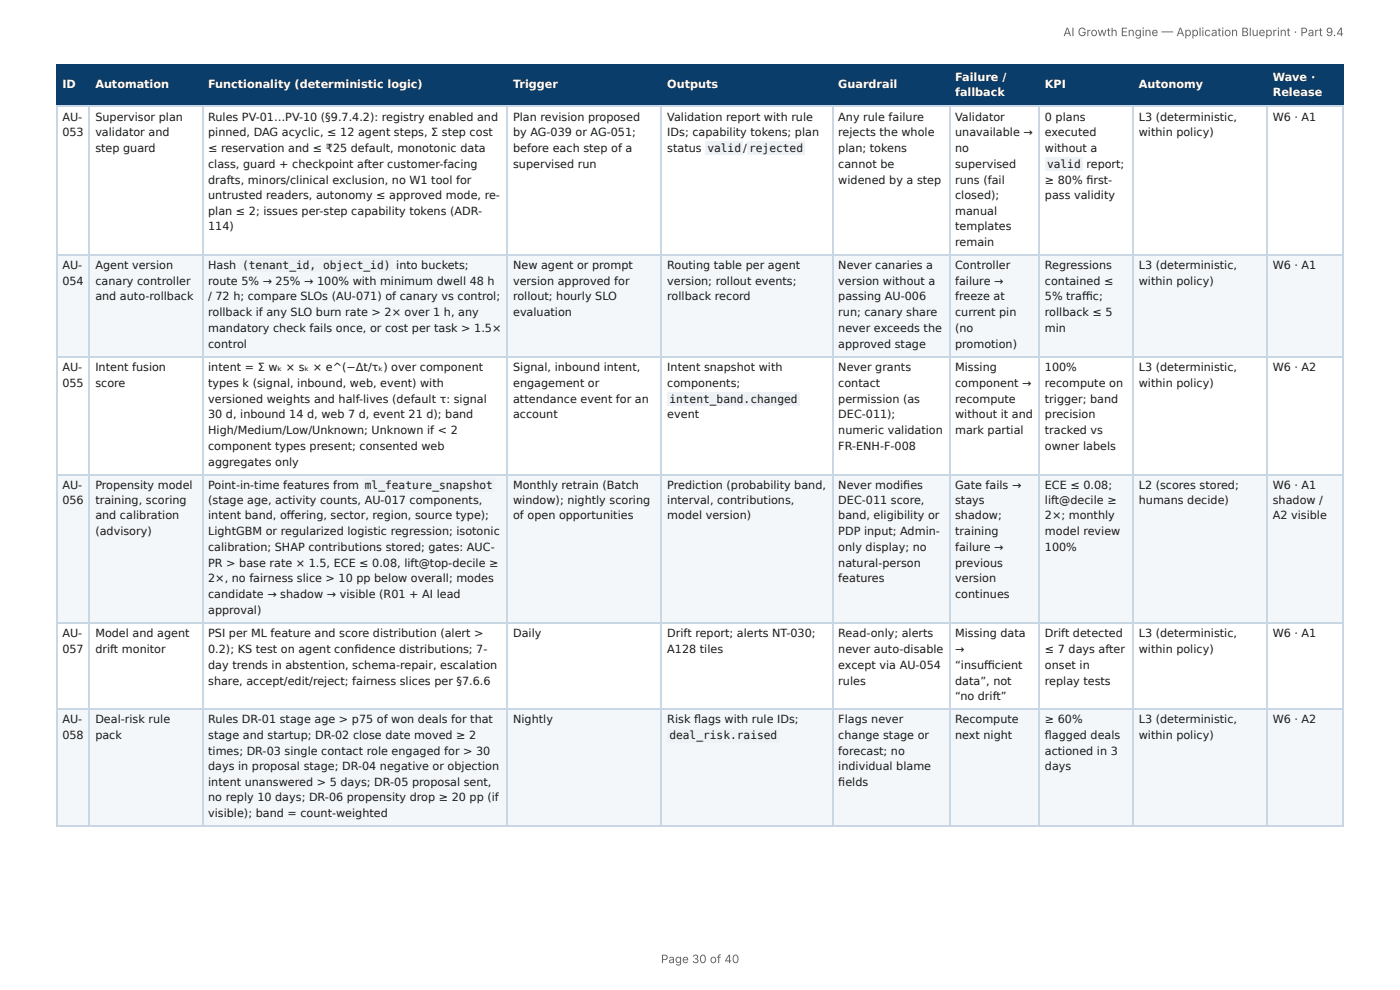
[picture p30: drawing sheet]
<svg xmlns="http://www.w3.org/2000/svg" width="297mm" height="210mm" viewBox="0 0 297 210" stroke-linecap="round" stroke-linejoin="round" font-family="sans-serif">
<defs><g id="words">
<g font-size="2.5" fill="#666">
<text x="225.8" y="7.7">AI Growth Engine — Application Blueprint · Part 9.4</text>
<text x="140.4" y="204.5">Page 30 of 40</text>
</g>
<g font-size="2.4" fill="#fff">
<text x="202.9" y="17.1">Failure /</text>
<text x="270.3" y="17.1">Wave ·</text>
<text x="13.2" y="18.7">ID</text>
<text x="20.3" y="18.7">Automation</text>
<text x="44.2" y="18.7">Functionality (deterministic logic)</text>
<text x="109" y="18.7">Trigger</text>
<text x="141.7" y="18.7">Outputs</text>
<text x="178" y="18.7">Guardrail</text>
<text x="202.9" y="20.5">fallback</text>
<text x="221.9" y="18.7">KPI</text>
<text x="241.9" y="18.7">Autonomy</text>
<text x="270.3" y="20.5">Release</text>
</g>
<g font-size="2.4" fill="#1a1a1a">
<text x="13.2" y="25.6">AU-</text>
<text x="13.2" y="29">053</text>
<text x="20.3" y="25.6">Supervisor plan</text>
<text x="20.3" y="29">validator and</text>
<text x="44.2" y="25.6">Rules PV-01…PV-10 (§9.7.4.2): registry enabled and</text>
<text x="44.2" y="29">pinned, DAG acyclic, ≤ 12 agent steps, Σ step cost</text>
<text x="109" y="25.6">Plan revision proposed</text>
<text x="109" y="29">by AG-039 or AG-051;</text>
<text x="141.7" y="25.6">Validation report with rule</text>
<text x="141.7" y="29">IDs; capability tokens; plan</text>
<text x="178" y="25.6">Any rule failure</text>
<text x="178" y="29">rejects the whole</text>
<text x="202.9" y="25.6">Validator</text>
<text x="202.9" y="29">unavailable →</text>
<text x="221.9" y="25.6">0 plans</text>
<text x="221.9" y="29">executed</text>
<text x="241.9" y="25.6">L3 (deterministic,</text>
<text x="241.9" y="29">within policy)</text>
<text x="270.3" y="25.6">W6 · A1</text>
<text x="20.3" y="32.3">step guard</text>
<text x="44.2" y="32.3">≤ reservation and ≤ ₹25 default, monotonic data</text>
<text x="44.2" y="35.7">class, guard + checkpoint after customer-facing</text>
<text x="109" y="32.3">before each step of a</text>
<text x="109" y="35.7">supervised run</text>
<text x="141.7" y="32.3">status</text>
<text x="150.2" y="32.3">valid</text>
<text x="157.9" y="32.3">/</text>
<text x="159.1" y="32.3">rejected</text>
<text x="178" y="32.3">plan; tokens</text>
<text x="178" y="35.7">cannot be</text>
<text x="202.9" y="32.3">no</text>
<text x="202.9" y="35.7">supervised</text>
<text x="221.9" y="32.3">without a</text>
<text x="222.4" y="35.7">valid</text>
<text x="230.7" y="35.7">report;</text>
<text x="44.2" y="39">drafts, minors/clinical exclusion, no W1 tool for</text>
<text x="178" y="39">widened by a step</text>
<text x="202.9" y="39">runs (fail</text>
<text x="221.9" y="39">≥ 80% fi rst-</text>
<text x="44.2" y="42.4">untrusted readers, autonomy ≤ approved mode, re-</text>
<text x="44.2" y="45.7">plan ≤ 2; issues per-step capability tokens (ADR-</text>
<text x="202.9" y="42.4">closed);</text>
<text x="202.9" y="45.7">manual</text>
<text x="221.9" y="42.4">pass validity</text>
<text x="44.2" y="48.8">114)</text>
<text x="202.9" y="48.8">templates</text>
<text x="202.9" y="52.2">remain</text>
<text x="13.2" y="57.1">AU-</text>
<text x="20.3" y="57.1">Agent version</text>
<text x="44.2" y="57.1">Hash</text>
<text x="51.4" y="57.1">(tenant_id, object_id)</text>
<text x="84.2" y="57.1">into buckets;</text>
<text x="109" y="57.1">New agent or prompt</text>
<text x="141.7" y="57.1">Routing table per agent</text>
<text x="178" y="57.1">Never canaries a</text>
<text x="202.9" y="57.1">Controller</text>
<text x="221.9" y="57.1">Regressions</text>
<text x="241.9" y="57.1">L3 (deterministic,</text>
<text x="270.3" y="57.1">W6 · A1</text>
<text x="13.2" y="60.5">054</text>
<text x="20.3" y="60.5">canary controller</text>
<text x="20.3" y="63.8">and auto-rollback</text>
<text x="44.2" y="60.5">route 5% → 25% → 100% with minimum dwell 48 h</text>
<text x="44.2" y="63.8">/ 72 h; compare SLOs (AU-071) of canary vs control;</text>
<text x="109" y="60.5">version approved for</text>
<text x="109" y="63.8">rollout; hourly SLO</text>
<text x="141.7" y="60.5">version; rollout events;</text>
<text x="141.7" y="63.8">rollback record</text>
<text x="178" y="60.5">version without a</text>
<text x="178" y="63.8">passing AU-006</text>
<text x="202.9" y="60.5">failure →</text>
<text x="202.9" y="63.8">freeze at</text>
<text x="221.9" y="60.5">contained ≤</text>
<text x="221.9" y="63.8">5% traffi c;</text>
<text x="241.9" y="60.5">within policy)</text>
<text x="44.2" y="67.2">rollback if any SLO burn rate &gt; 2× over 1 h, any</text>
<text x="44.2" y="70.5">mandatory check fails once, or cost per task &gt; 1.5×</text>
<text x="109" y="67.2">evaluation</text>
<text x="178" y="67.2">run; canary share</text>
<text x="178" y="70.5">never exceeds the</text>
<text x="202.9" y="67.2">current pin</text>
<text x="202.9" y="70.5">(no</text>
<text x="221.9" y="67.2">rollback ≤ 5</text>
<text x="221.9" y="70.5">min</text>
<text x="44.2" y="73.9">control</text>
<text x="178" y="73.9">approved stage</text>
<text x="202.9" y="73.9">promotion)</text>
<text x="13.2" y="78.8">AU-</text>
<text x="13.2" y="82.1">055</text>
<text x="20.3" y="78.8">Intent fusion</text>
<text x="20.3" y="82.1">score</text>
<text x="44.2" y="78.8">intent = Σ wₖ × sₖ × e^(−Δt/τₖ) over component</text>
<text x="44.2" y="82.1">types k (signal, inbound, web, event) with</text>
<text x="109" y="78.8">Signal, inbound intent,</text>
<text x="109" y="82.1">engagement or</text>
<text x="141.7" y="78.8">Intent snapshot with</text>
<text x="141.7" y="82.1">components;</text>
<text x="178" y="78.8">Never grants</text>
<text x="178" y="82.1">contact</text>
<text x="202.9" y="78.8">Missing</text>
<text x="202.9" y="82.1">component →</text>
<text x="221.9" y="78.8">100%</text>
<text x="221.9" y="82.1">recompute on</text>
<text x="241.9" y="78.8">L3 (deterministic,</text>
<text x="241.9" y="82.1">within policy)</text>
<text x="270.3" y="78.8">W6 · A2</text>
<text x="44.2" y="85.5">versioned weights and half-lives (default τ: signal</text>
<text x="44.2" y="88.8">30 d, inbound 14 d, web 7 d, event 21 d); band</text>
<text x="109" y="85.5">attendance event for an</text>
<text x="109" y="88.8">account</text>
<text x="141.7" y="88.8">event</text>
<text x="142.2" y="85.5">intent_band.changed</text>
<text x="178" y="85.5">permission (as</text>
<text x="178" y="88.8">DEC-011);</text>
<text x="202.9" y="85.5">recompute</text>
<text x="202.9" y="88.8">without it and</text>
<text x="221.9" y="85.5">trigger; band</text>
<text x="221.9" y="88.8">precision</text>
<text x="44.2" y="92.2">High/Medium/Low/Unknown; Unknown if &lt; 2</text>
<text x="44.2" y="95.5">component types present; consented web</text>
<text x="178" y="92.2">numeric validation</text>
<text x="178" y="95.5">FR-ENH-F-008</text>
<text x="202.9" y="92.2">mark partial</text>
<text x="221.9" y="92.2">tracked vs</text>
<text x="221.9" y="95.5">owner labels</text>
<text x="44.2" y="98.9">aggregates only</text>
<text x="13.2" y="103.8">AU-</text>
<text x="13.2" y="106.9">056</text>
<text x="20.3" y="103.8">Propensity model</text>
<text x="20.3" y="106.9">training, scoring</text>
<text x="44.2" y="103.8">Point-in-time features from</text>
<text x="44.2" y="106.9">(stage age, activity counts, AU-017 components,</text>
<text x="77.5" y="103.8">ml_feature_snapshot</text>
<text x="109" y="103.8">Monthly retrain (Batch</text>
<text x="109" y="106.9">window); nightly scoring</text>
<text x="141.7" y="103.8">Prediction (probability band,</text>
<text x="141.7" y="106.9">interval, contributions,</text>
<text x="178" y="103.8">Never modifi es</text>
<text x="178" y="106.9">DEC-011 score,</text>
<text x="202.9" y="103.8">Gate fails →</text>
<text x="202.9" y="106.9">stays</text>
<text x="221.9" y="103.8">ECE ≤ 0.08;</text>
<text x="221.9" y="106.9">lift@decile ≥</text>
<text x="241.9" y="103.8">L2 (scores stored;</text>
<text x="241.9" y="106.9">humans decide)</text>
<text x="270.3" y="103.8">W6 · A1</text>
<text x="270.3" y="106.9">shadow /</text>
<text x="20.3" y="110.3">and calibration</text>
<text x="20.3" y="113.6">(advisory)</text>
<text x="44.2" y="110.3">intent band, off ering, sector, region, source type);</text>
<text x="44.2" y="113.6">LightGBM or regularized logistic regression; isotonic</text>
<text x="109" y="110.3">of open opportunities</text>
<text x="141.7" y="110.3">model version)</text>
<text x="178" y="110.3">band, eligibility or</text>
<text x="178" y="113.6">PDP input; Admin-</text>
<text x="202.9" y="110.3">shadow;</text>
<text x="202.9" y="113.6">training</text>
<text x="221.9" y="110.3">2×; monthly</text>
<text x="221.9" y="113.6">model review</text>
<text x="270.3" y="110.3">A2 visible</text>
<text x="44.2" y="117">calibration; SHAP contributions stored; gates: AUC-</text>
<text x="178" y="117">only display; no</text>
<text x="202.9" y="117">failure →</text>
<text x="221.9" y="117">100%</text>
<text x="44.2" y="120.3">PR &gt; base rate × 1.5, ECE ≤ 0.08, lift@top-decile ≥</text>
<text x="44.2" y="123.7">2×, no fairness slice &gt; 10 pp below overall; modes</text>
<text x="178" y="120.3">natural-person</text>
<text x="178" y="123.7">features</text>
<text x="202.9" y="120.3">previous</text>
<text x="202.9" y="123.7">version</text>
<text x="44.2" y="127">candidate → shadow → visible (R01 + AI lead</text>
<text x="44.2" y="130.4">approval)</text>
<text x="202.9" y="127">continues</text>
<text x="13.2" y="135.3">AU-</text>
<text x="20.3" y="135.3">Model and agent</text>
<text x="44.2" y="135.3">PSI per ML feature and score distribution (alert &gt;</text>
<text x="109" y="135.3">Daily</text>
<text x="141.7" y="135.3">Drift report; alerts NT-030;</text>
<text x="178" y="135.3">Read-only; alerts</text>
<text x="202.9" y="135.3">Missing data</text>
<text x="221.9" y="135.3">Drift detected</text>
<text x="241.9" y="135.3">L3 (deterministic,</text>
<text x="270.3" y="135.3">W6 · A1</text>
<text x="13.2" y="138.7">057</text>
<text x="20.3" y="138.7">drift monitor</text>
<text x="44.2" y="138.7">0.2); KS test on agent confi dence distributions; 7-</text>
<text x="44.2" y="142">day trends in abstention, schema-repair, escalation</text>
<text x="141.7" y="138.7">A128 tiles</text>
<text x="178" y="138.7">never auto-disable</text>
<text x="178" y="142">except via AU-054</text>
<text x="202.9" y="138.7">→</text>
<text x="202.9" y="142">“insuffi cient</text>
<text x="221.9" y="138.7">≤ 7 days after</text>
<text x="221.9" y="142">onset in</text>
<text x="241.9" y="138.7">within policy)</text>
<text x="44.2" y="145.4">share, accept/edit/reject; fairness slices per §7.6.6</text>
<text x="178" y="145.4">rules</text>
<text x="202.9" y="145.4">data”, not</text>
<text x="202.9" y="148.7">“no drift”</text>
<text x="221.9" y="145.4">replay tests</text>
<text x="13.2" y="153.6">AU-</text>
<text x="20.3" y="153.6">Deal-risk rule</text>
<text x="44.2" y="153.6">Rules DR-01 stage age &gt; p75 of won deals for that</text>
<text x="109" y="153.6">Nightly</text>
<text x="141.7" y="153.6">Risk fl ags with rule IDs;</text>
<text x="178" y="153.6">Flags never</text>
<text x="202.9" y="153.6">Recompute</text>
<text x="221.9" y="153.6">≥ 60%</text>
<text x="241.9" y="153.6">L3 (deterministic,</text>
<text x="270.3" y="153.6">W6 · A2</text>
<text x="13.2" y="157">058</text>
<text x="20.3" y="157">pack</text>
<text x="44.2" y="157">stage and startup; DR-02 close date moved ≥ 2</text>
<text x="44.2" y="160.3">times; DR-03 single contact role engaged for &gt; 30</text>
<text x="142.2" y="157">deal_risk.raised</text>
<text x="178" y="157">change stage or</text>
<text x="178" y="160.3">forecast; no</text>
<text x="202.9" y="157">next night</text>
<text x="221.9" y="157">fl agged deals</text>
<text x="221.9" y="160.3">actioned in 3</text>
<text x="241.9" y="157">within policy)</text>
<text x="44.2" y="163.5">days in proposal stage; DR-04 negative or objection</text>
<text x="44.2" y="166.8">intent unanswered &gt; 5 days; DR-05 proposal sent,</text>
<text x="178" y="163.5">individual blame</text>
<text x="178" y="166.8">fi elds</text>
<text x="221.9" y="163.5">days</text>
<text x="44.2" y="170.2">no reply 10 days; DR-06 propensity drop ≥ 20 pp (if</text>
<text x="44.2" y="173.5">visible); band = count-weighted</text>
</g>
</g></defs>
<g fill="#0b3d6b">
<path d="M12.1 14h7v8.5h-7z"/>
<path d="M19.1 14h23.9v8.5h-23.9z"/>
<path d="M43 14h64.8v8.5h-64.8z"/>
<path d="M107.8 14h32.8v8.5h-32.8z"/>
<path d="M140.6 14h36.2v8.5h-36.2z"/>
<path d="M176.8 14h24.8v8.5h-24.8z"/>
<path d="M201.6 14h19v8.5h-19z"/>
<path d="M220.6 14h20.1v8.5h-20.1z"/>
<path d="M240.7 14h28.4v8.5h-28.4z"/>
<path d="M269.1 14h16.3v8.5h-16.3z"/>
</g>
<g fill="#f4f7fa">
<path d="M12.1 54.2h7v21.4h-7z"/>
<path d="M19.1 54.2h23.9v21.4h-23.9z"/>
<path d="M43 54.2h64.8v21.4h-64.8z"/>
<path d="M107.8 54.2h32.8v21.4h-32.8z"/>
<path d="M140.6 54.2h36.2v21.4h-36.2z"/>
<path d="M176.8 54.2h24.8v21.4h-24.8z"/>
<path d="M201.6 54.2h19v21.4h-19z"/>
<path d="M220.6 54.2h20.1v21.4h-20.1z"/>
<path d="M240.7 54.2h28.4v21.4h-28.4z"/>
<path d="M269.1 54.2h16.3v21.4h-16.3z"/>
<path d="M12.1 100.7h7v31.5h-7z"/>
<path d="M19.1 100.7h23.9v31.5h-23.9z"/>
<path d="M43 100.7h64.8v31.5h-64.8z"/>
<path d="M107.8 100.7h32.8v31.5h-32.8z"/>
<path d="M140.6 100.7h36.2v31.5h-36.2z"/>
<path d="M176.8 100.7h24.8v31.5h-24.8z"/>
<path d="M201.6 100.7h19v31.5h-19z"/>
<path d="M220.6 100.7h20.1v31.5h-20.1z"/>
<path d="M240.7 100.7h28.4v31.5h-28.4z"/>
<path d="M269.1 100.7h16.3v31.5h-16.3z"/>
<path d="M12.1 150.5h7v25h-7z"/>
<path d="M19.1 150.5h23.9v25h-23.9z"/>
<path d="M43 150.5h64.8v25h-64.8z"/>
<path d="M107.8 150.5h32.8v25h-32.8z"/>
<path d="M140.6 150.5h36.2v25h-36.2z"/>
<path d="M176.8 150.5h24.8v25h-24.8z"/>
<path d="M201.6 150.5h19v25h-19z"/>
<path d="M220.6 150.5h20.1v25h-20.1z"/>
<path d="M240.7 150.5h28.4v25h-28.4z"/>
<path d="M269.1 150.5h16.3v25h-16.3z"/>
</g>
<path d="M11.9 13.9h273.5M12 13.8v8.9M18.9 13.8v8.9M43.1 13.8v8.9M107.6 13.8v8.9M140.5 13.8v8.9M176.9 13.8v8.9M201.7 13.8v8.9M220.7 13.8v8.9M240.6 13.8v8.9M269.2 13.8v8.9M11.9 22.6h273.5" fill="none" stroke="#0b3d6b" stroke-width=".22"/>
<path d="M285.3 13.8v8.9" fill="none" stroke="#0b3d6b" stroke-width=".21"/>
<g fill="none" stroke="#c9d6e3" stroke-width=".22">
<path d="M11.9 22.6h273.5M12 22.7v152.8M18.9 22.7v152.8M43.1 22.7v152.8M107.6 22.7v152.8M140.5 22.7v152.8M176.9 22.7v152.8M201.7 22.7v152.8M220.7 22.7v152.8M240.6 22.7v152.8M269.2 22.7v152.8M11.9 54.1h273.5"/>
<path d="M11.9 75.8h273.5M11.9 100.8h273.5M11.9 132.3h273.5M11.9 150.6h273.5M11.9 175.4h273.5"/>
</g>
<path d="M285.3 22.7v152.8" fill="none" stroke="#c9d6e3" stroke-width=".21"/>
<g fill="#eef2f6">
<path d="M149.8 30.1h8v2.9h-8z"/>
<path d="M158.7 30.1h12.3v2.9h-12.3z"/>
<path d="M221.9 33.4h8.1v2.9h-8.1z"/>
<path d="M51 54.9h32.4v2.9h-32.4z"/>
<path d="M141.7 83.2h28.2v3h-28.2z"/>
<path d="M77.1 101.6h28v2.9h-28z"/>
<path d="M141.7 154.7h23.9v2.9h-23.9z"/>
</g>
<use href="#words"/>
</svg>
